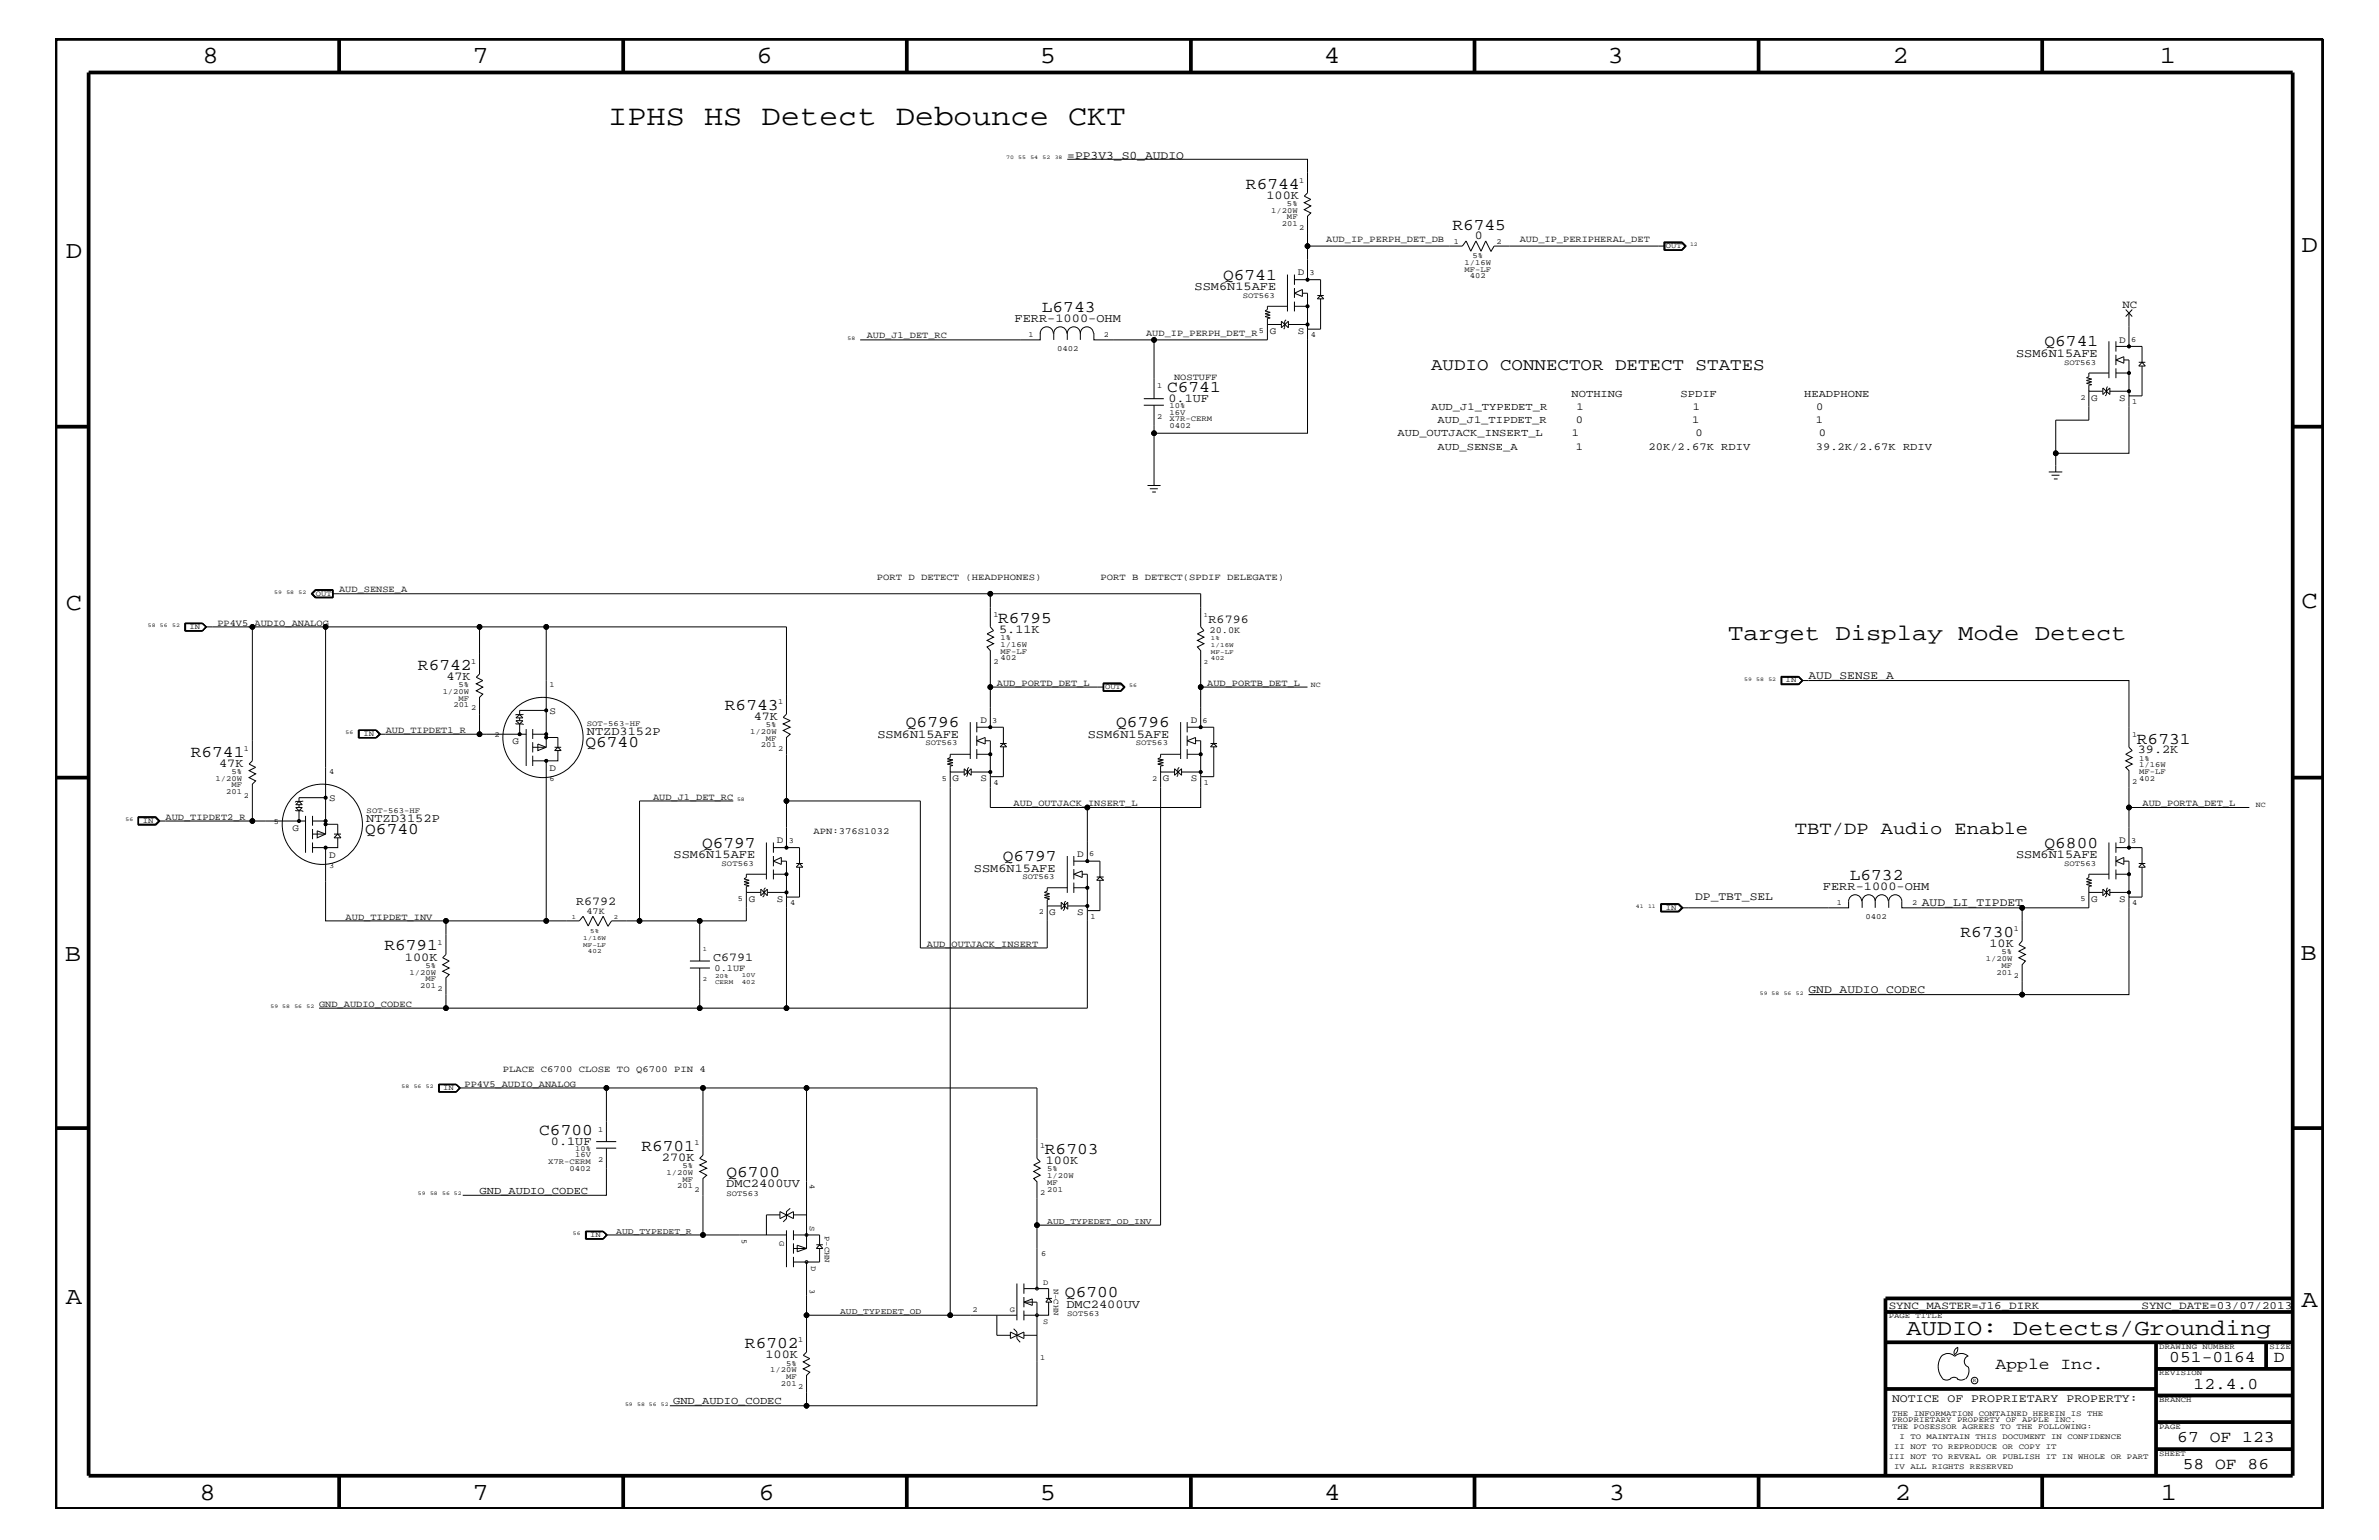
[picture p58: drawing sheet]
<svg xmlns="http://www.w3.org/2000/svg" width="432mm" height="279mm" viewBox="0 0 432 279" stroke-linecap="round" stroke-linejoin="round" font-family="sans-serif">
<defs><g id="words">
<text font-size="5.2" x="110.4" y="22.6">IPHS HS Detect Debounce CKT</text>
<g font-size="4.5">
<text x="36.7" y="11.5">8</text>
<text x="85.8" y="11.5">7</text>
<text x="137.3" y="11.5">6</text>
<text x="188.7" y="11.5">5</text>
<text x="240.3" y="11.5">4</text>
<text x="291.8" y="11.5">3</text>
<text x="343.5" y="11.5">2</text>
<text x="392" y="11.5">1</text>
<text x="11.9" y="46.8">D</text>
<text x="417.7" y="45.7">D</text>
<text x="11.9" y="110.6">C</text>
<text x="417.7" y="110.3">C</text>
<text x="11.8" y="174.3">B</text>
<text x="417.6" y="174.2">B</text>
<text x="11.9" y="236.7">A</text>
<text x="417.7" y="237.1">A</text>
<text x="36.2" y="272.1">8</text>
<text x="85.8" y="272.1">7</text>
<text x="137.7" y="272.1">6</text>
<text x="188.7" y="272.1">5</text>
<text x="240.4" y="272.1">4</text>
<text x="292" y="272.1">3</text>
<text x="343.9" y="272.1">2</text>
<text x="392.2" y="272.1">1</text>
</g>
<g font-size="4.1">
<text x="313.7" y="116.2">Target Display Mode Detect</text>
<text x="346" y="242.3">AUDIO: Detects/Grounding</text>
</g>
<text font-size="3.3" x="325.8" y="151.3">TBT/DP Audio Enable</text>
<text font-size="3.1" x="259.8" y="67.1">AUDIO CONNECTOR DETECT STATES</text>
<g font-size="3">
<text x="226.1" y="34.2">R6744</text>
<text x="263.6" y="41.7">R6745</text>
<text x="222" y="50.7">Q6741</text>
<text x="189.1" y="56.7">L6743</text>
<text x="371.1" y="62.9">Q6741</text>
<text x="211.8" y="71.1">C6741</text>
<text x="181.2" y="113.1">R6795</text>
<text x="75.9" y="121.5">R6742</text>
<text x="131.6" y="128.8">R6743</text>
<text x="164.4" y="131.9">Q6796</text>
<text x="202.6" y="131.9">Q6796</text>
<text x="34.6" y="137.3">R6741</text>
<text x="106.3" y="135.6">Q6740</text>
<text x="387.9" y="134.9">R6731</text>
<text x="66.3" y="151.3">Q6740</text>
<text x="127.4" y="153.8">Q6797</text>
<text x="371.1" y="153.8">Q6800</text>
<text x="182" y="156.2">Q6797</text>
<text x="335.7" y="159.7">L6732</text>
<text x="69.8" y="172.4">R6791</text>
<text x="355.9" y="170">R6730</text>
<text x="97.9" y="205.9">C6700</text>
<text x="116.4" y="208.8">R6701</text>
<text x="189.7" y="209.4">R6703</text>
<text x="131.9" y="213.6">Q6700</text>
<text x="193.3" y="235.4">Q6700</text>
<text x="135.2" y="244.5">R6702</text>
<text x="362.2" y="248.4">Apple Inc.</text>
<text x="393.7" y="247.1">051-0164</text>
<text x="398.1" y="252">12.4.0</text>
<text x="412.7" y="247.1">D</text>
<text x="395.2" y="261.6">67 OF 123</text>
<text x="396.2" y="266.6">58 OF 86</text>
</g>
<g font-size="2.2">
<text x="229.9" y="36.1">100K</text>
<text x="267.7" y="43.4">0</text>
<text x="216.8" y="52.7">SSM6N15AFE</text>
<text x="184.1" y="58.4">FERR-1000-OHM</text>
<text x="365.9" y="64.8">SSM6N15AFE</text>
<text x="212.1" y="72.9">0.1UF</text>
<text x="219.4" y="113.1">R6796</text>
<text x="181.4" y="114.8">5.11K</text>
<text x="81" y="123.4">47K</text>
<text x="136.8" y="130.7">47K</text>
<text x="106.5" y="133.4">NTZD3152P</text>
<text x="159.3" y="133.9">SSM6N15AFE</text>
<text x="197.4" y="133.9">SSM6N15AFE</text>
<text x="388" y="136.7">39.2K</text>
<text x="39.8" y="139.1">47K</text>
<text x="66.5" y="149.1">NTZD3152P</text>
<text x="122.3" y="155.7">SSM6N15AFE</text>
<text x="365.9" y="155.7">SSM6N15AFE</text>
<text x="176.8" y="158.2">SSM6N15AFE</text>
<text x="330.9" y="161.4">FERR-1000-OHM</text>
<text x="104.6" y="164.1">R6792</text>
<text x="361.1" y="171.8">10K</text>
<text x="73.5" y="174.3">100K</text>
<text x="129.5" y="174.4">C6791</text>
<text x="100" y="207.7">0.1UF</text>
<text x="120.1" y="210.7">270K</text>
<text x="131.8" y="215.3">DMC2400UV</text>
<text x="189.8" y="211.3">100K</text>
<text x="193.5" y="237.3">DMC2400UV</text>
<text x="138.9" y="246.4">100K</text>
</g>
<g font-size="2.1">
<text x="193.7" y="28.8">=PP3V3_S0_AUDIO</text>
<text x="328.3" y="123.2">AUD_SENSE_A</text>
<text x="307.7" y="163.3">DP_TBT_SEL</text>
<text x="348.8" y="164.5">AUD_LI_TIPDET</text>
<text x="328.3" y="180.2">GND_AUDIO_CODEC</text>
<text x="343.4" y="254.4">NOTICE OF PROPRIETARY PROPERTY:</text>
</g>
<g font-size="2">
<text x="385.2" y="55.8">NC</text>
<text x="342.8" y="237.4">SYNC_MASTER=J16_DIRK</text>
<text x="388.7" y="237.4">SYNC_DATE=03/07/2013</text>
</g>
<g font-size="1.9">
<text x="285.2" y="72">NOTHING</text>
<text x="305" y="72">SPDIF</text>
<text x="327.5" y="72">HEADPHONE</text>
<text x="259.8" y="74.4">AUD_J1_TYPEDET_R</text>
<text x="260.9" y="76.8">AUD_J1_TIPDET_R</text>
<text x="286" y="76.8">0</text>
<text x="286.1" y="74.4">1</text>
<text x="307.1" y="76.8">1</text>
<text x="307.2" y="74.4">1</text>
<text x="329.6" y="76.8">1</text>
<text x="329.6" y="74.4">0</text>
<text x="253.7" y="79.2">AUD_OUTJACK_INSERT_L</text>
<text x="260.9" y="81.6">AUD_SENSE_A</text>
<text x="285.3" y="79.2">1</text>
<text x="286" y="81.6">1</text>
<text x="299.2" y="81.6">20K/2.67K RDIV</text>
<text x="307.7" y="79.2">0</text>
<text x="329.6" y="81.6">39.2K/2.67K RDIV</text>
<text x="330.2" y="79.2">0</text>
<text x="87" y="216.6">GND_AUDIO_CODEC</text>
<text x="122.2" y="254.8">GND_AUDIO_CODEC</text>
</g>
<g font-size="1.8">
<text x="235.5" y="50">D</text>
<text x="230.5" y="60.6">G</text>
<text x="235.5" y="60.6">S</text>
<text x="384.6" y="62.2">D</text>
<text x="379.6" y="72.7">G</text>
<text x="384.6" y="72.7">S</text>
<text x="99.7" y="129.6">S</text>
<text x="178" y="131.3">D</text>
<text x="216.2" y="131.3">D</text>
<text x="93" y="135">G</text>
<text x="99.7" y="139.9">D</text>
<text x="172.9" y="141.8">G</text>
<text x="178" y="141.8">S</text>
<text x="211.1" y="141.8">G</text>
<text x="216.2" y="141.8">S</text>
<text x="59.8" y="145.3">S</text>
<text x="53.1" y="150.7">G</text>
<text x="59.8" y="155.6">D</text>
<text x="141" y="153">D</text>
<text x="195.5" y="155.5">D</text>
<text x="384.6" y="153">D</text>
<text x="135.9" y="163.6">G</text>
<text x="141" y="163.6">S</text>
<text x="190.4" y="166.1">G</text>
<text x="195.5" y="166.1">S</text>
<text x="379.6" y="163.6">G</text>
<text x="384.6" y="163.6">S</text>
</g>
<g font-size="1.7">
<text x="240.7" y="44">AUD_IP_PERPH_DET_DB</text>
<text x="275.8" y="44">AUD_IP_PERIPHERAL_DET</text>
<text x="157.3" y="61.4">AUD_J1_DET_RC</text>
<text x="208" y="61">AUD_IP_PERPH_DET_R</text>
<text x="213.1" y="69">NOSTUFF</text>
<text x="61.6" y="107.5">AUD_SENSE_A</text>
<text x="159.2" y="105.3">PORT D DETECT (HEADPHONES)</text>
<text x="199.7" y="105.3">PORT B DETECT(SPDIF DELEGATE)</text>
<text x="39.5" y="113.6">PP4V5_AUDIO_ANALOG</text>
<text x="219.5" y="114.8">20.0K</text>
<text x="180.9" y="124.4">AUD_PORTD_DET_L</text>
<text x="219.1" y="124.4">AUD_PORTB_DET_L</text>
<text x="70" y="133">AUD_TIPDET1_R</text>
<text x="30.1" y="148.7">AUD_TIPDET2_R</text>
<text x="118.5" y="145.1">AUD_J1_DET_RC</text>
<text x="184" y="146.2">AUD_OUTJACK_INSERT_L</text>
<text x="388.9" y="146.2">AUD_PORTA_DET_L</text>
<text x="147.7" y="151.3">APN:376S1032</text>
<text x="62.7" y="166.9">AUD_TIPDET_INV</text>
<text x="106.5" y="165.8">47K</text>
<text x="168.2" y="171.7">AUD_OUTJACK_INSERT</text>
<text x="129.7" y="176.2">0.1UF</text>
<text x="57.9" y="182.7">GND_AUDIO_CODEC</text>
<text x="84.3" y="197.2">PP4V5_AUDIO_ANALOG</text>
<text x="91.3" y="194.4">PLACE C6700 CLOSE TO Q6700 PIN 4</text>
</g>
<g font-size="1.5">
<text x="111.8" y="223.9">AUD_TYPEDET_R</text>
<text x="190.1" y="222">AUD_TYPEDET_OD_INV</text>
<text x="152.5" y="238.4">AUD_TYPEDET_OD</text>
</g>
<g font-size="1.4">
<text x="235.8" y="33.1">1</text>
<text x="230.7" y="38.6">1/20W</text>
<text x="232.7" y="41">201</text>
<text x="233.6" y="37.4">5%</text>
<text x="233.6" y="39.8">MF</text>
<text x="235.8" y="41.7">2</text>
<text x="263.9" y="44.3">1</text>
<text x="267.3" y="46.8">5%</text>
<text x="271.6" y="44.3">2</text>
<text x="302.3" y="45.1">OUT</text>
<text x="237.7" y="49.9">3</text>
<text x="265.8" y="49.3">MF-LF</text>
<text x="265.8" y="48">1/16W</text>
<text x="266.8" y="50.5">402</text>
<text x="225.6" y="54">SOT563</text>
<text x="186.7" y="61.1">1</text>
<text x="191.9" y="63.6">0402</text>
<text x="200.3" y="61.1">2</text>
<text x="228.5" y="60.4">5</text>
<text x="237.9" y="61.2">4</text>
<text x="386.8" y="62">6</text>
<text x="210.1" y="70.5">1</text>
<text x="374.6" y="66.2">SOT563</text>
<text x="210.1" y="76">2</text>
<text x="212.3" y="77.7">0402</text>
<text x="212.3" y="76.4">X7R-CERM</text>
<text x="212.3" y="74.1">10%</text>
<text x="212.3" y="75.2">16V</text>
<text x="377.6" y="72.6">2</text>
<text x="387" y="73.3">1</text>
<text x="57.3" y="108.1">OUT</text>
<text x="180.3" y="112">1</text>
<text x="34.4" y="114.2">IN</text>
<text x="181.6" y="116.2">1%</text>
<text x="181.6" y="119.8">402</text>
<text x="181.6" y="118.6">MF-LF</text>
<text x="181.6" y="117.4">1/16W</text>
<text x="80.3" y="125.9">1/20W</text>
<text x="83.2" y="124.7">5%</text>
<text x="85.5" y="120.4">1</text>
<text x="99.7" y="124.7">1</text>
<text x="180.3" y="120.4">2</text>
<text x="200.6" y="125.1">OUT</text>
<text x="237.9" y="124.7">NC</text>
<text x="324.1" y="123.8">IN</text>
<text x="82.3" y="128.3">201</text>
<text x="83.2" y="127.1">MF</text>
<text x="85.5" y="128.9">2</text>
<text x="106.5" y="131.7">SOT-563-HF</text>
<text x="139" y="131.9">5%</text>
<text x="141.2" y="127.7">1</text>
<text x="180.1" y="131.1">3</text>
<text x="218.3" y="131.1">6</text>
<text x="44.3" y="136.2">1</text>
<text x="66" y="133.5">IN</text>
<text x="89.7" y="133.8">2</text>
<text x="136.1" y="133.2">1/20W</text>
<text x="138.1" y="135.6">201</text>
<text x="139" y="134.4">MF</text>
<text x="141.2" y="136.2">2</text>
<text x="168" y="135.2">SOT563</text>
<text x="206.2" y="135.2">SOT563</text>
<text x="387" y="133.8">1</text>
<text x="39.1" y="141.7">1/20W</text>
<text x="42" y="142.9">MF</text>
<text x="42" y="140.4">5%</text>
<text x="59.8" y="140.4">4</text>
<text x="99.7" y="141.7">6</text>
<text x="170.9" y="141.7">5</text>
<text x="180.3" y="142.4">4</text>
<text x="209.1" y="141.7">2</text>
<text x="218.5" y="142.4">1</text>
<text x="387" y="142.3">2</text>
<text x="388.3" y="138">1%</text>
<text x="388.3" y="140.4">MF-LF</text>
<text x="388.3" y="141.7">402</text>
<text x="388.3" y="139.2">1/16W</text>
<text x="25.9" y="149.3">IN</text>
<text x="41.1" y="144">201</text>
<text x="44.3" y="144.7">2</text>
<text x="49.7" y="149.5">5</text>
<text x="66.5" y="147.5">SOT-563-HF</text>
<text x="409.4" y="146.5">NC</text>
<text x="143.2" y="152.9">3</text>
<text x="197.7" y="155.4">6</text>
<text x="386.8" y="152.9">3</text>
<text x="59.8" y="157.4">3</text>
<text x="131" y="157.1">SOT563</text>
<text x="185.6" y="159.5">SOT563</text>
<text x="374.6" y="157.1">SOT563</text>
<text x="133.9" y="163.5">5</text>
<text x="143.4" y="164.2">4</text>
<text x="188.6" y="165.9">2</text>
<text x="198" y="166.7">1</text>
<text x="302.3" y="165">IN</text>
<text x="333.4" y="164.1">1</text>
<text x="338.6" y="166.7">0402</text>
<text x="347" y="164.1">2</text>
<text x="377.6" y="163.5">5</text>
<text x="387" y="164.2">4</text>
<text x="79.4" y="171.4">1</text>
<text x="363.3" y="173.2">5%</text>
<text x="365.5" y="168.9">1</text>
<text x="74.3" y="176.8">1/20W</text>
<text x="76.3" y="179.3">201</text>
<text x="77.2" y="178">MF</text>
<text x="77.2" y="175.6">5%</text>
<text x="79.4" y="179.9">2</text>
<text x="360.4" y="174.4">1/20W</text>
<text x="362.4" y="176.8">201</text>
<text x="363.3" y="175.6">MF</text>
<text x="365.5" y="177.4">2</text>
<text x="80.4" y="197.8">IN</text>
<text x="104.4" y="208.9">10%</text>
<text x="108.5" y="205.3">1</text>
<text x="126.1" y="207.7">1</text>
<text x="188.8" y="208.3">1</text>
<text x="99.5" y="211.3">X7R-CERM</text>
<text x="103.4" y="212.5">0402</text>
<text x="104.4" y="210">16V</text>
<text x="108.5" y="210.8">2</text>
<text x="121" y="213.2">1/20W</text>
<text x="122.9" y="215.6">201</text>
<text x="123.9" y="211.9">5%</text>
<text x="123.9" y="214.4">MF</text>
<text x="147" y="214.8" transform="rotate(90 147 214.8)">4</text>
<text x="190.1" y="215">MF</text>
<text x="190.1" y="212.5">5%</text>
<text x="190.1" y="213.8">1/20W</text>
<text x="126.1" y="216.2">2</text>
<text x="131.9" y="217">SOT563</text>
<text x="188.8" y="216.9">2</text>
<text x="190.1" y="216.2">201</text>
<text x="107.1" y="224.5">IN</text>
<text x="134.6" y="224.7" transform="rotate(90 134.6 224.7)">5</text>
<text x="141.5" y="225.2" transform="rotate(90 141.5 225.2)">G</text>
<text x="147" y="222.4" transform="rotate(90 147 222.4)">S</text>
<text x="149.7" y="224.2" transform="rotate(90 149.7 224.2)">P-CHN</text>
<text x="189" y="227.9">6</text>
<text x="147" y="233.8" transform="rotate(90 147 233.8)">3</text>
<text x="147.2" y="229.8" transform="rotate(90 147.2 229.8)">D</text>
<text x="189.4" y="233.2">D</text>
<text x="191.3" y="233.8" transform="rotate(90 191.3 233.8)">N-CHN</text>
<text x="176.5" y="238">2</text>
<text x="183.3" y="238">G</text>
<text x="193.7" y="238.8">SOT563</text>
<text x="342.8" y="239.2">PAGE TITLE</text>
<text x="144.9" y="243.5">1</text>
<text x="189.4" y="240.2">S</text>
<text x="391.9" y="244.7">DRAWING NUMBER</text>
<text x="411.9" y="244.7">SIZE</text>
<text x="139.8" y="248.9">1/20W</text>
<text x="141.7" y="251.4">201</text>
<text x="142.7" y="247.8">5%</text>
<text x="142.7" y="250.1">MF</text>
<text x="144.9" y="252">2</text>
<text x="188.8" y="246.7">1</text>
<text x="391.9" y="249.5">REVISION</text>
<text x="343.4" y="256.8">THE INFORMATION CONTAINED HEREIN IS THE</text>
<text x="391.9" y="254.4">BRANCH</text>
<text x="343.4" y="258">PROPRIETARY PROPERTY OF APPLE INC.</text>
<text x="343.4" y="259.3">THE POSESSOR AGREES TO THE FOLLOWING:</text>
<text x="343.8" y="262.9">II NOT TO REPRODUCE OR COPY IT</text>
<text x="344.8" y="261.1">I TO MAINTAIN THIS DOCUMENT IN CONFIDENCE</text>
<text x="391.9" y="259.3">PAGE</text>
<text x="342.8" y="264.7">III NOT TO REVEAL OR PUBLISH IT IN WHOLE OR PART</text>
<text x="343.8" y="266.6">IV ALL RIGHTS RESERVED</text>
<text x="391.9" y="264.1">SHEET</text>
</g>
<g font-size="1.2">
<text x="218.5" y="112">1</text>
<text x="219.8" y="119.8">402</text>
<text x="219.8" y="118.6">MF-LF</text>
<text x="219.8" y="117.4">1/16W</text>
<text x="219.8" y="116.2">1%</text>
<text x="218.5" y="120.4">2</text>
<text x="103.8" y="166.7">1</text>
<text x="111.4" y="166.7">2</text>
<text x="105.9" y="171.7">MF-LF</text>
<text x="105.9" y="170.5">1/16W</text>
<text x="106.7" y="172.9">402</text>
<text x="107.1" y="169.3">5%</text>
<text x="127.6" y="172.6">1</text>
<text x="127.6" y="178">2</text>
<text x="129.8" y="178.5">CERM</text>
<text x="129.8" y="177.4">20%</text>
<text x="134.6" y="177.3">10V</text>
<text x="134.6" y="178.5">402</text>
</g>
<g font-size="1">
<text x="182.6" y="28.9">70</text>
<text x="184.8" y="28.9">55</text>
<text x="187" y="28.9">54</text>
<text x="189.2" y="28.9">52</text>
<text x="191.4" y="28.9">38</text>
<text x="306.7" y="44.6">12</text>
<text x="153.8" y="61.7">58</text>
<text x="49.8" y="107.7">59</text>
<text x="52" y="107.7">58</text>
<text x="54.2" y="107.7">52</text>
<text x="26.8" y="113.7">58</text>
<text x="29" y="113.7">56</text>
<text x="31.2" y="113.7">52</text>
<text x="205" y="124.7">56</text>
<text x="316.6" y="123.5">59</text>
<text x="318.8" y="123.5">58</text>
<text x="321" y="123.5">52</text>
<text x="62.7" y="133.2">56</text>
<text x="22.8" y="149">56</text>
<text x="133.8" y="145.3">58</text>
<text x="296.9" y="164.7">41</text>
<text x="299.1" y="164.7">11</text>
<text x="49.1" y="182.9">59 58</text>
<text x="53.4" y="182.9">56</text>
<text x="55.6" y="182.9">52</text>
<text x="319.4" y="180.5">59 58</text>
<text x="323.8" y="180.5">56</text>
<text x="326" y="180.5">52</text>
<text x="72.9" y="197.4">58</text>
<text x="75.1" y="197.4">56</text>
<text x="77.3" y="197.4">52</text>
<text x="75.9" y="216.9">59</text>
<text x="78.1" y="216.9">58</text>
<text x="80.3" y="216.9">56 52</text>
<text x="104" y="224.1">56</text>
<text x="358.1" y="250.7">R</text>
<text x="113.5" y="255">59</text>
<text x="115.7" y="255">58 56</text>
<text x="120" y="255">52</text>
</g>
</g></defs>
<g fill="none" stroke="#000" stroke-width=".18">
<path d="M193.7 28.9h43.6v6.1l-.6 .6 1.2 .6-1.2 .6 1.2 .6-1.2 .6 1.2 .6-.6 .6v5.4h28.1l.7-.9 .9 1.9 .9-1.9 .9 1.9 .9-1.9 .9 1.9M230.1 58.8l-.1 .1h2.6M232.6 58.3v1.2l1.2-1.2v1.2zM233.4 58l-.2 .3v1.2l-.2 .2M233.7 55.6h-3.7v.6l-.4 .2 .9 .3-.9 .2 .9 .3-.9 .2 .9 .3-.5 .1v3.9h-20.5v10.6M233.7 49.8v6.7M233.8 58.9h3.5M235 50.7h4.7v2.9M235 49.8v1.9M235 52.3v1.7M235 54.7v1.8M235 55.6h2.3"/>
<path d="M235 53.2l1.4-.7v1.3zM236.4 53.2h.9v25.4h-27.8v-5.1M237.3 44.6v6.1M239.1 54.2l.6-.6 .6 .6zM239.1 53.6h1.2M239.7 54.2v5.5h-2.4l.1-.1M302 43.9h3.3l.8 .7-.8 .8h-3.3zM302.1 45.4v-1.4h3.2l.7 .6-.7 .8M302.2 44.6h-31l-.6 1.1M305.2 44.1l.6 .5-.6 .7M305.2 44.1l.7 .5-.7 .7M305.2 44.1h-3v1.2h3"/>
<path d="M385.8 56.2l1.2 1.2M386.4 56.8v6.1M387 56.2l-1.2 1.2M188.8 60.4v1.3h-32.7M188.8 60.5a1.19 1.19 0 0 1 1.2-1.2 1.19 1.19 0 0 1 1.2 1.2M191.3 60.5a1.19 1.19 0 0 1 1.1-1.2 1.19 1.19 0 0 1 1.2 1.2M191.3 60.4v1.3M193.7 60.5a1.19 1.19 0 0 1 1.2-1.2 1.19 1.19 0 0 1 1.2 1.2 1.19 1.19 0 0 1 1.2-1.2 1.19 1.19 0 0 1 1.2 1.2M193.7 60.4v1.3M196.1 60.4v1.3M198.5 60.4v1.3h11M207.6 73.5h3.6"/>
<path d="M207.6 72.3h3.6M209.5 78.6v9.5M379.2 70.9l-.1 .1h2.6M381.7 70.4v1.2l1.2-1.2v1.2zM382.5 70.1l-.1 .3v1.2l-.3 .2M382.8 67.7h-3.7v.7l-.4 .1 .9 .3-.9 .2 .9 .3-.9 .2 .9 .3-.5 .1v6.3h-6v9.4M382.8 61.9v6.7M382.9 71h3.5M384 62.9h4.8v2.8M384 61.9v1.9M384 64.4v1.8M384 66.8v1.8"/>
<path d="M384 67.7h2.4M384 65.3l1.5-.6v1.2zM385.5 65.3h.9v16.9h-13.3M388.2 65.7h1.2M388.8 65.7l.6 .7h-1.2zM388.8 66.4v5.4h-2.4l.1-.1M208.3 88.1h2.4M208.7 88.7h1.4M209.1 89.3h.7M371.9 85.6h2.4M372.4 86.2h1.4M372.8 86.9h.7"/>
<path d="M33.6 114.4h3.1M33.6 113.1v1.4M33.6 113.1h3.1M33.7 113.1v1.3M36.7 113.1h-3.2v1.4h3.2M36.7 113.1l.8 .6-.8 .8M36.7 113.1l.7 .6M36.7 113.1l.6 .6M37.3 113.7h8.5v24.3l-.6 .6 1.2 .6-1.2 .6 1.2 .6-1.2 .7 1.2 .6-.6 .6v6.7M37.3 113.7l-.6 .7M37.4 113.7l-.7 .7M37.4 113.7l-.7 .8"/>
<path d="M45.8 113.7h41.2M57.2 107h3.3v1.5h-3.3l-.7-.8zM57.3 107l-.7 .7 .7 .7M59.1 113.7v37.6M60.4 107.1h-3.1l-.6 .6 .6 .6h3.1M60.4 107.7h119.3v6l.6 .7-1.1 .6 1.1 .6-1.1 .6 1.1 .6-1.1 .6 .5 .7v6.6h20.6M60.4 107v1.4M60.5 107h-3.3l-.6 .7 .6 .7h3.3M99.1 113.7h43.6v15.9l-.5 .6 1.2 .6-1.2 .5 1.2 .6-1.2 .6 1.2 .7-.7 .6v11.5h24.3v26.7h23.1v-8.7l.4-.2-.9-.3 .9-.1-.9-.3 .9-.2-.9-.3 .5-.2v-.6h3.6M179.7 107.7h38.2v6l.6 .7-1.2 .6 1.2 .6-1.2 .6 1.2 .6-1.2 .6 .6 .7v6.6M65 132.4h3.3l.8 .8-.8 .7h-3.3zM65.1 133.8h3.1"/>
<path d="M65.1 132.4v1.5M65.1 132.5h3.1M65.2 132.5v1.3M68.2 132.5l.7 .7-.7 .6M68.2 132.4l.8 .8-.8 .7M68.2 132.5l.6 .7M68.8 133.2l-.6 .6M68.8 133.2h26.7M87 133.2v-6.7l.6-.6-1.2-.6 1.2-.6-1.2-.6 1.2-.6-1.2-.6 .6-.6v-8.6h12.1v21.9M93.6 131.3h1.3l.1 .2M93.6 130.8h1.3l-.6 .5zM93.6 130.2l.7-.5 .6 .5z"/>
<path d="M94.3 130.2v.6M94.3 131.3v1.9M95 129.6l-1.4 .1M95.5 132.3v6.7M96.7 133.2h2.4M96.7 135.6h2.4M96.7 132.3v1.8M96.7 134.6v1.9M96.7 137.1v1.9M97.6 135l1.5 .6-1.5 .6zM99.1 133.8h2.2v1.8l-.6 .6h1.2l-.6-.6M99.1 138v29.1h-18.2"/>
<path d="M99.1 128.9h-4.8v.8M100.7 135.6h1.2M101.3 136.2v1.8h-4.6M172.6 140l-.1 .1h2.5M175 139.5v1.2l1.3-1.2v1.2zM175.9 139.2l-.3 .3v1.2l-.2 .2M176.1 136.8h-3.6v.6l-.5 .3 1 .2-1 .2 1 .3-1 .2 1 .3-.5 .1v99.6h12.1M176.1 131v6.7M177.3 131.9h4.8v3M177.3 131v1.9M177.3 133.5v1.8M177.3 135.9v1.8"/>
<path d="M177.3 136.8h2.4M177.3 134.4l1.5-.6v1.2zM178.8 134.4h.9v12.1h17.7v9.7M179.7 124.7v7.2M181.5 134.9h1.2M182.1 134.9l.6 .6h-1.2zM182.1 135.5v5.4h-2.4M200.2 123.9h3.3l.7 .8-.7 .7h-3.3zM200.2 124h3.3l.6 .7-.6 .7M200.3 124.1h3.2l.5 .6-.5 .6h-3.2zM203.4 124.1l.6 .6-.6 .6M210.7 140v.1h2.5"/>
<path d="M213.2 139.5v1.2l1.3-1.2v1.2zM214 139.2l-.2 .3v1.2l-.2 .2M214.3 136.8h-3.6v.6l-.6 .3 1.1 .2-1.1 .2 1.1 .3-1.1 .2 1.1 .3-.5 .1v83.3h-22.5M214.3 131v6.7M215.5 131.9h4.8v3M215.5 136.8h2.4M215.5 131v1.9M215.5 133.5v1.8M215.5 135.9v1.8M215.5 134.4l1.5-.6v1.2zM217 134.4h.9v12.1h-20.5M219.7 134.9h1.2"/>
<path d="M220.3 134.9l.6 .6h-1.2zM220.3 135.5v5.4h-2.4M237.3 124.7h-19.4v7.2M323.3 122.7h3.2l.7 .8-.7 .7h-3.2zM323.3 122.8h3.2l.7 .7-.7 .6h-3.2zM323.4 122.9h3.1l.6 .6-.6 .6h-3.1zM327.1 123.5h59.3v12.1l.6 .6-1.2 .6 1.2 .6-1.2 .6 1.2 .6-1.2 .6 .6 .6v14M25.1 148.2h3.2l.7 .8-.7 .7h-3.2zM25.1 148.3h3.2l.6 .7-.6 .5h-3.2zM25.1 148.4h3.1l.6 .6M28.3 148.2l.7 .8-.7 .6h-3.2M28.8 149l-.6 .5"/>
<path d="M28.8 149h26.7M53.6 147l1.3 .1 .1 .2M53.7 146.5h1.2l-.6 .6zM53.7 146l.6-.6 .6 .6zM54.3 146v.5M54.3 147.1v1.9M55 145.3l-1.3 .1-.1 .2M55.5 148v6.7M56.7 149h2.4M56.7 151.3h2.4M56.7 148v1.8M56.7 150.4v1.9"/>
<path d="M56.7 152.9v1.8M57.6 150.7l1.5 .6-1.5 .7zM59.1 149.5h2.2v1.8l-.7 .7h1.3l-.6-.7M59.1 153.8v13.3h21.8v6.1l-.6 .6 1.2 .6-1.2 .6 1.2 .6-1.2 .6 1.2 .6-.6 .6v5.5h-23M59.1 144.7h-4.8v.7M60.6 151.3h1.3M61.3 152v1.8h-4.6M133.1 145.3h-17v21.8h-5.1l-.7 1M139.1 158.6h-3.6v.6l-.5 .3 1 .2-1 .3 1 .2-1 .3 1 .2-.5 .1v6.3h-8.5M139.1 152.9v6.6M140.4 153.8h4.7v2.9M140.4 152.9v1.8"/>
<path d="M140.4 155.3v1.9M140.4 157.8v1.7M140.4 158.6h2.3M140.4 156.2l1.4-.6v1.2zM141.8 156.2h.9v26.7h-15.7v-7.3M142.7 145.3v8.5M144.5 156.7h1.2M145.1 156.7l.6 .6h-1.2zM145.1 157.3v5.5h-2.4l.1-.1M176.3 140.1h3.4M193.7 155.3v6.7M194.9 156.2h4.7v2.9"/>
<path d="M194.9 155.3v1.8M194.9 157.7v1.8M194.9 158.6l1.5-.6v1.2zM196.4 158.6h1v24.3h-54.7M199.1 159.7l.5-.6 .7 .6zM199.1 159.1h1.2M199.6 159.7v5.5h-2.2M214.5 140.1h3.4M382.8 152.9v6.6M384 153.8h4.8v2.9M384 158.6h2.4M384 152.9v1.8"/>
<path d="M384 155.3v1.9M384 157.8v1.7M384 156.2l1.5-.6v1.2zM385.5 156.2h.9v24.3h-19.4v-5.5l.6-.6-1.2-.6 1.2-.6-1.2-.6 1.2-.6-1.2-.6 .6-.7v-6h12.1v-3.9l.5-.1-.9-.2 .9-.3-.9-.2 .9-.3-.9-.2 .4-.3v-.6h3.7M386.4 146.5h21.9M388.2 156.7h1.2M388.8 156.7l.6 .6h-1.2zM388.8 157.3v5.5h-2.4l.1-.1M99.1 167.1h6.1l.6-.9 1 1.8 .8-1.8 .9 1.8 1-1.8 .8 1.8M116.1 167.1h10.9v7.3M125.2 175.6h3.7M125.2 174.4h3.7"/>
<path d="M135.6 161.8l-.1 .1h2.6M138.1 161.3v1.2l1.2-1.2v1.2zM138.9 161.1l-.2 .2v1.2l-.3 .3M139.3 161.9h3.4M190.1 164.4h2.5M192.6 163.7v1.3l1.2-1.3v1.3zM193.5 163.5l-.3 .2v1.3l-.2 .2M193.8 164.4h3.6M194.9 160.1v1.9M194.9 161.1h2.5M301.4 163.9h3.3l.8 .8-.8 .8h-3.3zM301.6 164.1h3l.6 .6-.6 .6h-3z"/>
<path d="M304.6 164l.7 .7-.7 .7M304.6 164l.8 .7-.8 .7M304.6 164h-3.1v1.4h3.1M337.9 163.5a1.19 1.19 0 0 0-1.2-1.2 1.19 1.19 0 0 0-1.2 1.2v1.2h-30.3M340.4 163.5a1.19 1.19 0 0 1 1.1-1.2 1.19 1.19 0 0 1 1.2 1.2M340.4 163.5a1.19 1.19 0 0 0-1.2-1.2 1.19 1.19 0 0 0-1.2 1.2v1.2M340.4 163.5v1.2M342.8 164.7v-1.2a1.19 1.19 0 0 1 1.2-1.2 1.19 1.19 0 0 1 1.2 1.2v1.2h21.8M379.2 161.8l-.1 .1h2.6M381.7 161.3v1.2l1.2-1.2v1.2zM382.5 161.1l-.1 .2v1.2l-.3 .3M382.9 161.9h3.5"/>
<path d="M79.7 198.1h3.1M79.7 196.7v1.4M79.7 196.8h3.1M79.8 196.8v1.3M80.9 182.9h46.1M82.8 196.8l.6 .6M82.8 196.7h-3.2v1.4h3.2M82.8 196.7l.8 .7-.8 .7M82.8 196.7l.7 .7M82.8 196.8l.7 .6M83.4 197.4l-.6 .7M83.4 197.4h26.7"/>
<path d="M83.5 197.4l-.7 .7M127.6 197.4h-17.5v9.7M146.4 197.4h-18.8v12.2l-.6 .6 1.3 .6-1.3 .6 1.3 .5-1.3 .6 1.3 .7-.7 .6v10.3h15.1M328.3 180.5h38.7M108.2 208.3h3.6M108.2 207.1h3.6M110.1 208.3v8.6h-26.1M141.6 219.8v1.3l2.4-1.3v1.3zM143.4 219.2l-.7 .6v1.3l-.5 .6M106.3 224.7h3.2M106.3 223.4v1.4M106.3 223.5h3.2"/>
<path d="M106.4 223.5v1.2M109.5 223.4h-3.2v1.4h3.2M109.5 223.4l.7 .7-.7 .7M109.5 223.4l.7 .7M109.5 223.5l.7 .6M109.5 223.5l.6 .6M110.1 224.1h17.5M110.1 224.1l-.6 .6M110.2 224.1l-.7 .6M110.2 224.1l-.7 .7M141.6 220.4h-2.5v3.7M142.7 223.2v6.7"/>
<path d="M144 226.5h2.4M144 220.4h2.4M144 223.2v1.8M144 225.6v1.8M144 228v1.9M144 224.1h4.8v1.7M144.7 225.9l1.7 .6-1.7 .6zM146.4 226.5v-29.1h41.8v12.8l.6 .6-1.2 .6 1.2 .5-1.2 .6 1.2 .7-1.2 .6 .6 .6v19.4M146.4 229v9.6h26.1M148.2 225.8h1.2M148.8 225.8l.6 .7h-1.2zM148.8 226.5v2.5h-4.8"/>
<path d="M180.9 238.6v3.7h2.5M184.6 232.9v6.7M185.8 236.2h2.4v18.8h-41.8v-5.5l.6-.6-1.2-.5 1.2-.6-1.2-.7 1.2-.6-1.2-.6 .6-.6v-6.7M185.8 232.9v1.8M185.8 235.3v1.9M185.8 237.8v1.8M185.8 233.8h4.5v1.7M185.8 236.2l1.6-.5v1.1zM189.8 235.6h1.1M190.3 236.2v2.4h-4.5M190.3 235.6l.6 .6h-1.1zM121.6 255h24.8"/>
<path d="M183.4 241.7v1.2l2.4-1.2v1.2zM184 241.1l.6 .6v1.2l.6 .6M185.8 242.3h2.4M352.3 246.1a1.72 1.72 0 0 1 2.5 0 1.69 1.69 0 0 1 2.4 0M352.4 246a3.2 3.2 0 0 0 .4 4.3l.8 .1 .4-.2M354 250.2l.7-.3 .7 .3M355.2 250.2l.7 .2 .7-.2M355.3 244.4v.3a1.18 1.18 0 0 1-.6 1.1M355.4 244.4a.99 .99 0 0 0-.6 1.4M357.2 246a1.04 1.04 0 0 0-.7 1 1.04 1.04 0 0 0 .7 1M357.3 248l.1 .7a2.11 2.11 0 0 1-.6 1.5"/>
<circle cx="237.3" cy="44.6" r=".42"/>
<circle cx="237.3" cy="55.6" r=".25"/>
<circle cx="237.3" cy="50.7" r=".25"/>
<circle cx="237.3" cy="58.9" r=".25"/>
<circle cx="209.5" cy="78.6" r=".42"/>
<circle cx="209.5" cy="61.7" r=".42"/>
<circle cx="386.4" cy="71" r=".25"/>
<circle cx="386.4" cy="62.9" r=".25"/>
<circle cx="386.4" cy="67.7" r=".25"/>
<circle cx="373.1" cy="82.2" r=".42"/>
<circle cx="45.8" cy="113.7" r=".42"/>
<circle cx="59.1" cy="113.7" r=".42"/>
<circle cx="87" cy="113.7" r=".42"/>
<circle cx="99.1" cy="113.7" r=".42"/>
<circle cx="179.7" cy="107.7" r=".42"/>
<circle cx="87" cy="133.2" r=".42"/>
<circle cx="94.3" cy="133.2" r=".25"/>
<circle cx="98.6" cy="133.8" r="7.3"/>
<circle cx="99.1" cy="133.2" r=".25"/>
<circle cx="99.1" cy="128.9" r=".25"/>
<circle cx="99.1" cy="138" r=".25"/>
<circle cx="99.1" cy="133.8" r=".25"/>
<circle cx="179.7" cy="124.7" r=".42"/>
<circle cx="179.7" cy="131.9" r=".25"/>
<circle cx="179.7" cy="136.8" r=".25"/>
<circle cx="217.9" cy="124.7" r=".42"/>
<circle cx="217.9" cy="131.9" r=".25"/>
<circle cx="217.9" cy="136.8" r=".25"/>
<circle cx="45.8" cy="149" r=".42"/>
<circle cx="54.3" cy="149" r=".25"/>
<circle cx="58.5" cy="149.5" r="7.3"/>
<circle cx="59.1" cy="149" r=".25"/>
<circle cx="59.1" cy="144.7" r=".25"/>
<circle cx="59.1" cy="153.8" r=".25"/>
<circle cx="59.1" cy="149.5" r=".25"/>
<circle cx="142.7" cy="145.3" r=".42"/>
<circle cx="142.7" cy="158.6" r=".25"/>
<circle cx="142.7" cy="153.8" r=".25"/>
<circle cx="179.7" cy="140.1" r=".25"/>
<circle cx="197.4" cy="146.5" r=".42"/>
<circle cx="197.4" cy="156.2" r=".25"/>
<circle cx="217.9" cy="140.1" r=".25"/>
<circle cx="386.4" cy="158.6" r=".25"/>
<circle cx="386.4" cy="153.8" r=".25"/>
<circle cx="386.4" cy="146.5" r=".42"/>
<circle cx="80.9" cy="167.1" r=".42"/>
<circle cx="99.1" cy="167.1" r=".42"/>
<circle cx="116.1" cy="167.1" r=".42"/>
<circle cx="127" cy="167.1" r=".42"/>
<circle cx="142.7" cy="161.9" r=".25"/>
<circle cx="197.4" cy="161.1" r=".25"/>
<circle cx="197.4" cy="164.4" r=".25"/>
<circle cx="367" cy="164.7" r=".42"/>
<circle cx="386.4" cy="161.9" r=".25"/>
<circle cx="80.9" cy="182.9" r=".42"/>
<circle cx="110.1" cy="197.4" r=".42"/>
<circle cx="127" cy="182.9" r=".42"/>
<circle cx="127.6" cy="197.4" r=".42"/>
<circle cx="142.7" cy="182.9" r=".42"/>
<circle cx="146.4" cy="197.4" r=".42"/>
<circle cx="367" cy="180.5" r=".42"/>
<circle cx="127.6" cy="224.1" r=".42"/>
<circle cx="146.4" cy="238.6" r=".42"/>
<circle cx="146.4" cy="229" r=".25"/>
<circle cx="146.4" cy="224.1" r=".25"/>
<circle cx="172.5" cy="238.6" r=".42"/>
<circle cx="188.2" cy="222.3" r=".42"/>
<circle cx="188.2" cy="233.8" r=".25"/>
<circle cx="188.2" cy="238.6" r=".25"/>
<circle cx="146.4" cy="255" r=".42"/>
<circle cx="358.4" cy="250.5" r=".59"/>
</g>
<g fill="#000">
<circle cx="237.3" cy="44.6" r=".42"/>
<circle cx="237.3" cy="55.6" r=".25"/>
<circle cx="237.3" cy="50.7" r=".25"/>
<circle cx="237.3" cy="58.9" r=".25"/>
<circle cx="209.5" cy="78.6" r=".42"/>
<circle cx="209.5" cy="61.7" r=".42"/>
<circle cx="386.4" cy="71" r=".25"/>
<circle cx="386.4" cy="62.9" r=".25"/>
<circle cx="386.4" cy="67.7" r=".25"/>
<circle cx="373.1" cy="82.2" r=".42"/>
<circle cx="45.8" cy="113.7" r=".42"/>
<circle cx="59.1" cy="113.7" r=".42"/>
<circle cx="87" cy="113.7" r=".42"/>
<circle cx="99.1" cy="113.7" r=".42"/>
<circle cx="179.7" cy="107.7" r=".42"/>
<circle cx="87" cy="133.2" r=".42"/>
<circle cx="94.3" cy="133.2" r=".25"/>
<circle cx="99.1" cy="133.2" r=".25"/>
<circle cx="99.1" cy="128.9" r=".25"/>
<circle cx="99.1" cy="138" r=".25"/>
<circle cx="99.1" cy="133.8" r=".25"/>
<circle cx="179.7" cy="124.7" r=".42"/>
<circle cx="179.7" cy="131.9" r=".25"/>
<circle cx="179.7" cy="136.8" r=".25"/>
<circle cx="217.9" cy="124.7" r=".42"/>
<circle cx="217.9" cy="131.9" r=".25"/>
<circle cx="217.9" cy="136.8" r=".25"/>
<circle cx="45.8" cy="149" r=".42"/>
<circle cx="54.3" cy="149" r=".25"/>
<circle cx="59.1" cy="149" r=".25"/>
<circle cx="59.1" cy="144.7" r=".25"/>
<circle cx="59.1" cy="153.8" r=".25"/>
<circle cx="59.1" cy="149.5" r=".25"/>
<circle cx="142.7" cy="145.3" r=".42"/>
<circle cx="142.7" cy="158.6" r=".25"/>
<circle cx="142.7" cy="153.8" r=".25"/>
<circle cx="179.7" cy="140.1" r=".25"/>
<circle cx="197.4" cy="146.5" r=".42"/>
<circle cx="197.4" cy="156.2" r=".25"/>
<circle cx="217.9" cy="140.1" r=".25"/>
<circle cx="386.4" cy="158.6" r=".25"/>
<circle cx="386.4" cy="153.8" r=".25"/>
<circle cx="386.4" cy="146.5" r=".42"/>
<circle cx="80.9" cy="167.1" r=".42"/>
<circle cx="99.1" cy="167.1" r=".42"/>
<circle cx="116.1" cy="167.1" r=".42"/>
<circle cx="127" cy="167.1" r=".42"/>
<circle cx="142.7" cy="161.9" r=".25"/>
<circle cx="197.4" cy="161.1" r=".25"/>
<circle cx="197.4" cy="164.4" r=".25"/>
<circle cx="367" cy="164.7" r=".42"/>
<circle cx="386.4" cy="161.9" r=".25"/>
<circle cx="80.9" cy="182.9" r=".42"/>
<circle cx="110.1" cy="197.4" r=".42"/>
<circle cx="127" cy="182.9" r=".42"/>
<circle cx="127.6" cy="197.4" r=".42"/>
<circle cx="142.7" cy="182.9" r=".42"/>
<circle cx="146.4" cy="197.4" r=".42"/>
<circle cx="367" cy="180.5" r=".42"/>
<circle cx="127.6" cy="224.1" r=".42"/>
<circle cx="146.4" cy="238.6" r=".42"/>
<circle cx="172.5" cy="238.6" r=".42"/>
<circle cx="188.2" cy="222.3" r=".42"/>
<circle cx="146.4" cy="255" r=".42"/>
</g>
<g fill="none" stroke="#000" stroke-width=".68" stroke-linecap="butt">
<path d="M10.1 7.1h411.5v266.7h-411.5zM16.1 13.2h400v254.5h-400zM61.6 7.1v6.1M113.1 7.1v6.1M164.6 7.1v6.1M216.2 7.1v6.1M267.6 7.1v6.1M319.2 7.1v6.1M370.7 7.1v6.1M10.1 77.4h6M416.1 77.4h5.5M10.1 141.1h6"/>
<path d="M416.1 141.1h5.5M10.1 204.7h6M416.1 204.7h5.5M342.2 238h73.9M416.1 235.6h-73.9v32.1M342.2 243.5h73.9M342.2 252h49.1M391.3 248.4h24.8M391.3 243.5v24.2M391.3 258h24.8M391.3 253.2h24.8M411.3 243.5v4.9"/>
<path d="M61.6 267.7v6.1M113.1 267.7v6.1M164.6 267.7v6.1M216.2 268v5.8M267.6 267.7v6.1M319.2 267.7v6.1M370.7 267.7v6.1M391.3 262.9h24.8"/>
</g>
<use href="#words"/>
</svg>
